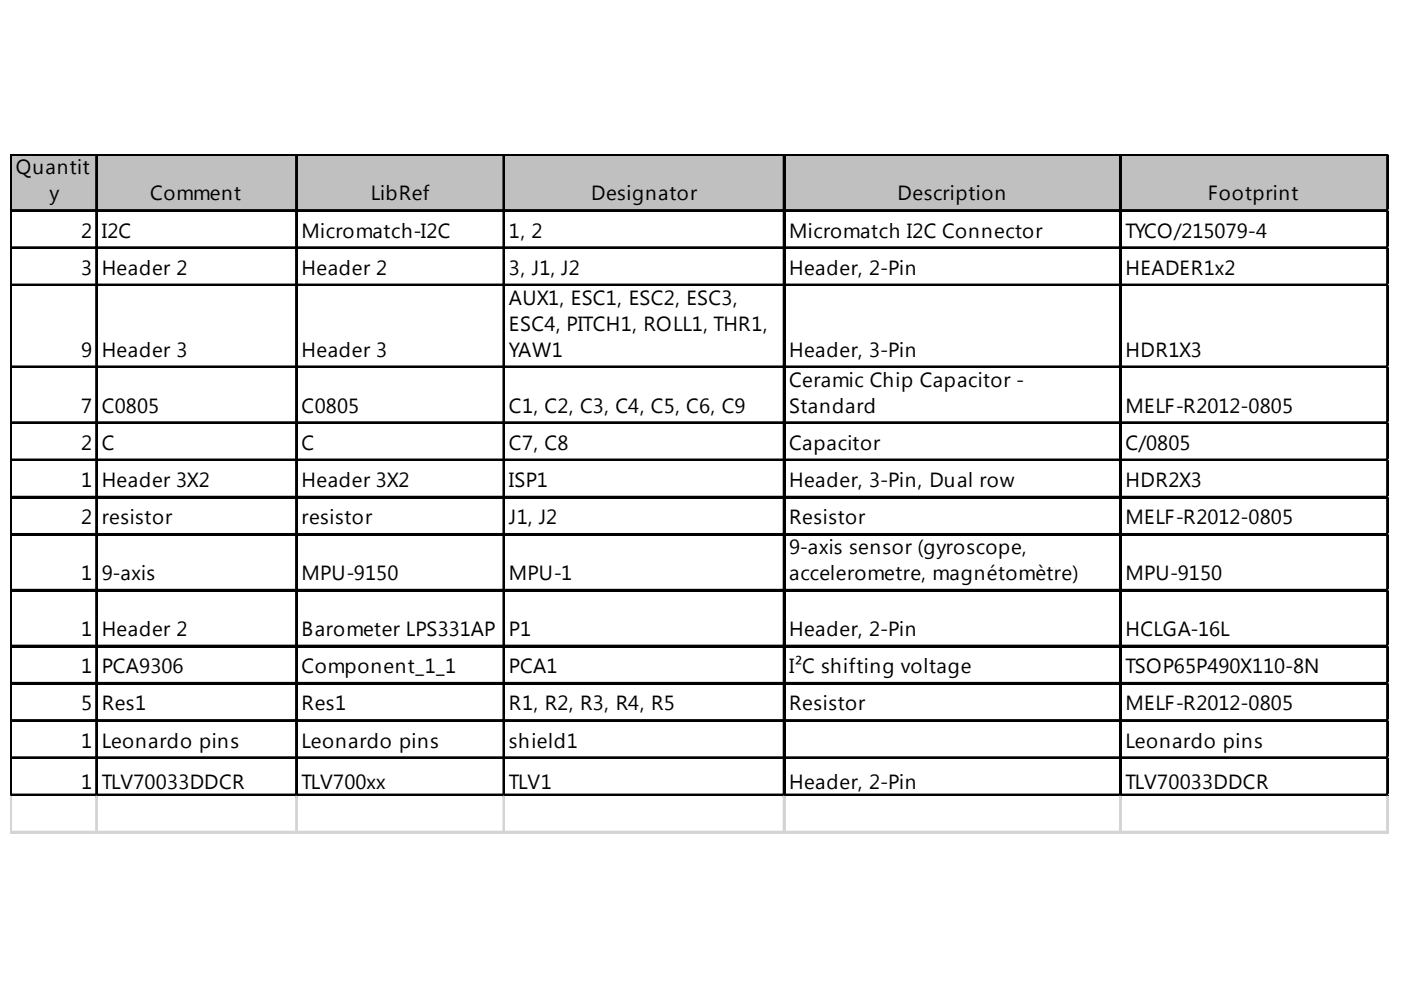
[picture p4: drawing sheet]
<svg xmlns="http://www.w3.org/2000/svg" width="297mm" height="210mm" viewBox="0 0 297 210" stroke-linecap="round" stroke-linejoin="round" font-family="sans-serif">
<defs><g id="words">
<g font-size="4.3">
<text x="3.3" y="37">Quantit</text>
<text x="10.5" y="42.5">y</text>
<text x="31.9" y="42.5">Comment</text>
<text x="78.6" y="42.5">LibRef</text>
<text x="125.3" y="42.5">Designator</text>
<text x="190.3" y="42.5">Description</text>
<text x="256.1" y="42.5">Footprint</text>
<text x="17.2" y="50.4">2</text>
<text x="21.6" y="50.4">I2C</text>
<text x="63.9" y="50.4">Micromatch-I2C</text>
<text x="107.9" y="50.4">1, 2</text>
<text x="167.3" y="50.4">Micromatch I2C Connector</text>
<text x="238.6" y="50.4">TYCO/215079-4</text>
<text x="17.2" y="58.3">3</text>
<text x="21.6" y="58.3">Header 2</text>
<text x="63.9" y="58.3">Header 2</text>
<text x="107.9" y="58.3">3, J1, J2</text>
<text x="167.3" y="58.3">Header, 2-Pin</text>
<text x="238.6" y="58.3">HEADER1x2</text>
<text x="107.9" y="64.6">AUX1, ESC1, ESC2, ESC3,</text>
<text x="107.9" y="70.1">ESC4, PITCH1, ROLL1, THR1,</text>
<text x="17.2" y="75.7">9</text>
<text x="21.6" y="75.7">Header 3</text>
<text x="63.9" y="75.7">Header 3</text>
<text x="107.9" y="75.7">YAW1</text>
<text x="167.3" y="75.7">Header, 3-Pin</text>
<text x="238.6" y="75.7">HDR1X3</text>
<text x="167.3" y="82">Ceramic Chip Capacitor -</text>
<text x="17.2" y="87.5">7</text>
<text x="21.6" y="87.5">C0805</text>
<text x="63.9" y="87.5">C0805</text>
<text x="107.9" y="87.5">C1, C2, C3, C4, C5, C6, C9</text>
<text x="167.3" y="87.5">Standard</text>
<text x="238.6" y="87.5">MELF-R2012-0805</text>
<text x="17.2" y="95.4">2</text>
<text x="21.6" y="95.4">C</text>
<text x="63.9" y="95.4">C</text>
<text x="107.9" y="95.4">C7, C8</text>
<text x="167.3" y="95.4">Capacitor</text>
<text x="238.6" y="95.4">C/0805</text>
<text x="17.2" y="103.3">1</text>
<text x="21.6" y="103.3">Header 3X2</text>
<text x="63.9" y="103.3">Header 3X2</text>
<text x="107.9" y="103.3">ISP1</text>
<text x="167.3" y="103.3">Header, 3-Pin, Dual row</text>
<text x="238.6" y="103.3">HDR2X3</text>
<text x="17.2" y="111.2">2</text>
<text x="21.6" y="111.2">resistor</text>
<text x="63.9" y="111.2">resistor</text>
<text x="107.9" y="111.2">J1, J2</text>
<text x="167.3" y="111.2">Resistor</text>
<text x="238.6" y="111.2">MELF-R2012-0805</text>
<text x="167.3" y="117.5">9-axis sensor (gyroscope,</text>
<text x="17.2" y="123">1</text>
<text x="21.6" y="123">9-axis</text>
<text x="63.9" y="123">MPU-9150</text>
<text x="107.9" y="123">MPU-1</text>
<text x="167.3" y="123">accelerometre, magnétomètre)</text>
<text x="238.6" y="123">MPU-9150</text>
<text x="17.2" y="134.9">1</text>
<text x="21.6" y="134.9">Header 2</text>
<text x="63.9" y="134.9">Barometer LPS331AP</text>
<text x="107.9" y="134.9">P1</text>
<text x="167.3" y="134.9">Header, 2-Pin</text>
<text x="238.6" y="134.9">HCLGA-16L</text>
<text x="17.2" y="142.7">1</text>
<text x="21.6" y="142.7">PCA9306</text>
<text x="63.9" y="142.7">Component_1_1</text>
<text x="107.9" y="142.7">PCA1</text>
<text x="167.3" y="142.7">I²C shifting voltage</text>
<text x="238.6" y="142.7">TSOP65P490X110-8N</text>
<text x="17.2" y="150.6">5</text>
<text x="21.6" y="150.6">Res1</text>
<text x="63.9" y="150.6">Res1</text>
<text x="107.9" y="150.6">R1, R2, R3, R4, R5</text>
<text x="167.3" y="150.6">Resistor</text>
<text x="238.6" y="150.6">MELF-R2012-0805</text>
<text x="17.2" y="158.5">1</text>
<text x="21.6" y="158.5">Leonardo pins</text>
<text x="63.9" y="158.5">Leonardo pins</text>
<text x="107.9" y="158.5">shield1</text>
<text x="238.6" y="158.5">Leonardo pins</text>
<text x="17.2" y="167.2">1</text>
<text x="21.6" y="167.2">TLV70033DDCR</text>
<text x="63.9" y="167.2">TLV700xx</text>
<text x="107.9" y="167.2">TLV1</text>
<text x="167.3" y="167.2">Header, 2-Pin</text>
<text x="238.6" y="167.2">TLV70033DDCR</text>
</g>
</g></defs>
<path d="M2.5 33h292v11.9h-292z" fill="#c0c0c0"/>
<g fill="none" stroke="#000" stroke-width=".4">
<path d="M2.2 32.7v136.1M2.4 32.7v136.1M2.6 32.7h291.9M20.4 33.1v135.7M20.6 33.1v135.7M62.8 33.1v135.7M63 33.1v135.7M106.7 33.1v135.7M106.9 33.1v135.7M166.1 33.1v135.7M166.3 33.1v135.7M237.4 33.1v135.7"/>
<path d="M237.6 33.1v135.7M294.1 33.1v135.7M294.3 33.1v135.7M2.6 44.5h291.9M2.6 52.4h291.9M2.6 60.3h291.9M2.6 77.7h291.9M2.6 89.5h291.9M2.6 97.4h291.9M2.6 105.3h291.9M2.6 113.2h291.9M2.6 125h291.9"/>
<path d="M2.6 136.9h291.9M2.6 144.8h291.9M2.6 152.7h291.9M2.6 160.6h291.9M2.6 168.5h291.9"/>
</g>
<g fill="none" stroke="#000" stroke-width=".39">
<path d="M2.6 32.9h291.9M2.6 44.7h291.9M2.6 52.6h291.9M2.6 60.5h291.9M2.6 77.9h291.9M2.6 89.7h291.9M2.6 97.6h291.9M2.6 105.5h291.9M2.6 113.4h291.9M2.6 125.2h291.9M2.6 137.1h291.9M2.6 145h291.9"/>
<path d="M2.6 152.9h291.9M2.6 160.8h291.9M2.6 168.6h291.9"/>
</g>
<g fill="none" stroke="#d4d4d4" stroke-width=".4">
<path d="M294.5 32.7h.1M2.2 168.8v8M2.4 168.8v8M20.4 168.8v8M20.6 168.8v8M62.8 168.8v8M63 168.8v8M106.7 168.8v8M106.9 168.8v8M166.1 168.8v8M166.3 168.8v8M237.4 168.8v8"/>
<path d="M237.6 168.8v8M294.1 168.8v8M294.3 168.8v8"/>
</g>
<path d="M294.5 32.7v.4z" fill="#d4d4d4"/>
<path d="M294.5 44.5h.1" fill="none" stroke="#d4d4d4" stroke-width=".4"/>
<path d="M294.5 44.5v.4z" fill="#d4d4d4"/>
<path d="M294.5 52.4h.1" fill="none" stroke="#d4d4d4" stroke-width=".4"/>
<path d="M294.5 52.4v.4z" fill="#d4d4d4"/>
<path d="M294.5 60.3h.1" fill="none" stroke="#d4d4d4" stroke-width=".4"/>
<path d="M294.5 60.3v.4z" fill="#d4d4d4"/>
<path d="M294.5 77.7h.1" fill="none" stroke="#d4d4d4" stroke-width=".4"/>
<path d="M294.5 77.7v.4z" fill="#d4d4d4"/>
<path d="M294.5 89.5h.1" fill="none" stroke="#d4d4d4" stroke-width=".4"/>
<path d="M294.5 89.5v.4z" fill="#d4d4d4"/>
<path d="M294.5 97.4h.1" fill="none" stroke="#d4d4d4" stroke-width=".4"/>
<path d="M294.5 97.4v.4z" fill="#d4d4d4"/>
<path d="M294.5 105.3h.1" fill="none" stroke="#d4d4d4" stroke-width=".4"/>
<path d="M294.5 105.3v.4z" fill="#d4d4d4"/>
<path d="M294.5 113.2h.1" fill="none" stroke="#d4d4d4" stroke-width=".4"/>
<path d="M294.5 113.2v.4z" fill="#d4d4d4"/>
<path d="M294.5 125h.1" fill="none" stroke="#d4d4d4" stroke-width=".4"/>
<path d="M294.5 125v.4z" fill="#d4d4d4"/>
<path d="M294.5 136.9h.1" fill="none" stroke="#d4d4d4" stroke-width=".4"/>
<path d="M294.5 136.9v.4z" fill="#d4d4d4"/>
<path d="M294.5 144.8h.1" fill="none" stroke="#d4d4d4" stroke-width=".4"/>
<path d="M294.5 144.8v.4z" fill="#d4d4d4"/>
<path d="M294.5 152.7h.1" fill="none" stroke="#d4d4d4" stroke-width=".4"/>
<path d="M294.5 152.7v.4z" fill="#d4d4d4"/>
<path d="M294.5 160.6h.1" fill="none" stroke="#d4d4d4" stroke-width=".4"/>
<path d="M294.5 160.6v.4z" fill="#d4d4d4"/>
<path d="M294.5 168.5h.1" fill="none" stroke="#d4d4d4" stroke-width=".4"/>
<path d="M294.5 168.5v.3z" fill="#d4d4d4"/>
<path d="M2.2 176.3h292.3" fill="none" stroke="#d4d4d4" stroke-width=".4"/>
<path d="M2.2 176.5h292.3" fill="none" stroke="#d4d4d4" stroke-width=".39"/>
<use href="#words"/>
</svg>
